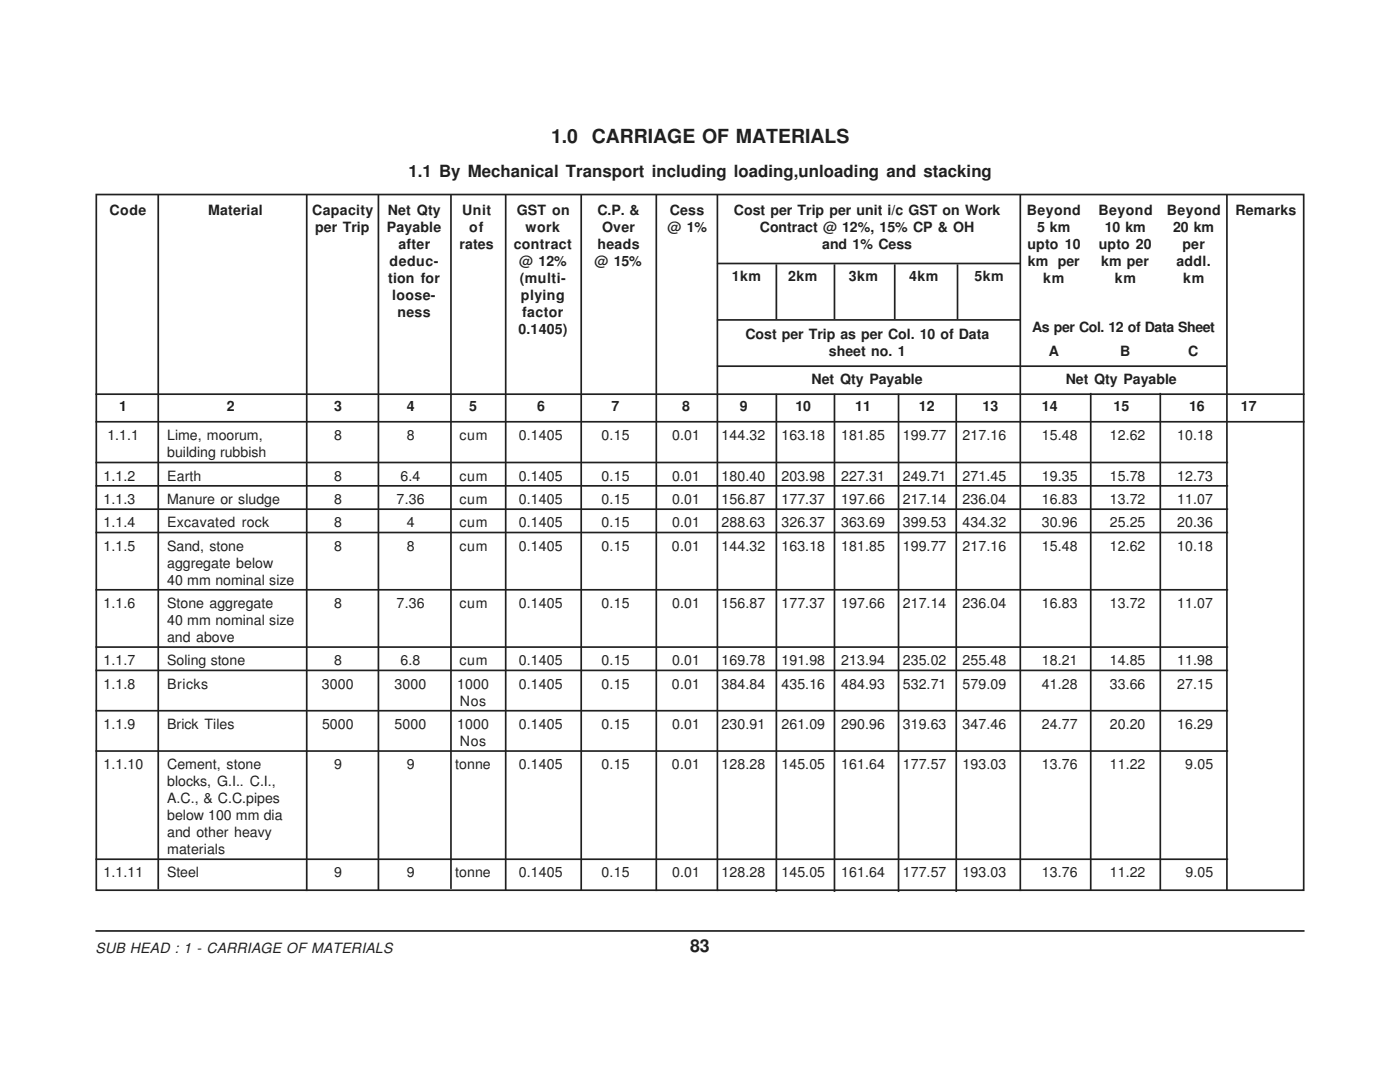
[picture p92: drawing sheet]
<svg xmlns="http://www.w3.org/2000/svg" width="279mm" height="216mm" viewBox="0 0 279 216" stroke-linecap="round" stroke-linejoin="round" font-family="sans-serif">
<defs><g id="words">
<g font-size="3.9" fill="#231f20">
<text x="110" y="28.5">1.0</text>
<text x="118.1" y="28.5">CARRIAGE OF MATERIALS</text>
</g>
<text font-size="3.5" fill="#231f20" x="137.8" y="190">83</text>
<text font-size="3.4" fill="#231f20" x="81.5" y="35.3">1.1 By Mechanical Transport including loading,unloading and stacking</text>
<g font-size="2.8" fill="#231f20">
<text x="21.8" y="42.9">Code</text>
<text x="41.6" y="42.9">Material</text>
<text x="62.3" y="42.9">Capacity</text>
<text x="62.9" y="46.3">per Trip</text>
<text x="77.2" y="46.3">Payable</text>
<text x="77.4" y="42.9">Net Qty</text>
<text x="92.2" y="42.9">Unit</text>
<text x="93.6" y="46.3">of</text>
<text x="103.1" y="42.9">GST on</text>
<text x="104.9" y="46.3">work</text>
<text x="119.2" y="42.9">C.P. &amp;</text>
<text x="120.1" y="46.3">Over</text>
<text x="133.2" y="46.3">@ 1%</text>
<text x="133.7" y="42.9">Cess</text>
<text x="146.5" y="42.9">Cost per Trip per unit i/c GST on Work</text>
<text x="151.6" y="46.3">Contract @ 12%, 15% CP &amp; OH</text>
<text x="204.9" y="42.9">Beyond</text>
<text x="207" y="46.3">5 km</text>
<text x="219.2" y="42.9">Beyond</text>
<text x="220.5" y="46.3">10 km</text>
<text x="232.8" y="42.9">Beyond</text>
<text x="234.1" y="46.3">20 km</text>
<text x="246.5" y="42.9">Remarks</text>
<text x="77.7" y="53.1">deduc-</text>
<text x="79.5" y="49.7">after</text>
<text x="91.7" y="49.7">rates</text>
<text x="102.5" y="49.7">contract</text>
<text x="103.6" y="53.1">@ 12%</text>
<text x="118.6" y="53.1">@ 15%</text>
<text x="119.2" y="49.7">heads</text>
<text x="164.1" y="49.7">and 1% Cess</text>
<text x="205.1" y="49.7">upto 10</text>
<text x="205.1" y="53.1">km per</text>
<text x="219.3" y="49.7">upto 20</text>
<text x="219.8" y="53.1">km per</text>
<text x="234.8" y="53.1">addl.</text>
<text x="236" y="49.7">per</text>
<text x="77.5" y="56.5">tion for</text>
<text x="78.2" y="59.9">loose-</text>
<text x="103.7" y="56.5">(multi-</text>
<text x="104" y="59.9">plying</text>
<text x="146" y="56.1">1km</text>
<text x="157.3" y="56.1">2km</text>
<text x="169.4" y="56.1">3km</text>
<text x="181.4" y="56.1">4km</text>
<text x="194.5" y="56.1">5km</text>
<text x="208.2" y="56.5">km</text>
<text x="222.5" y="56.5">km</text>
<text x="236.1" y="56.5">km</text>
<text x="79.3" y="63.2">ness</text>
<text x="104.2" y="63.2">factor</text>
<text x="103.5" y="66.6">0.1405)</text>
<text x="148.8" y="67.6">Cost per Trip as per Col. 10 of Data</text>
<text x="165.4" y="71">sheet no. 1</text>
<text x="206" y="66.3">As per Col. 12 of Data Sheet</text>
<text x="209.3" y="71.1">A</text>
<text x="223.5" y="71.1">B</text>
<text x="237.2" y="71.1">C</text>
<text x="162" y="76.6">Net Qty Payable</text>
<text x="212.7" y="76.6">Net Qty Payable</text>
<text x="23.8" y="82">1</text>
<text x="45.3" y="82">2</text>
<text x="66.7" y="82">3</text>
<text x="81.2" y="82">4</text>
<text x="93.6" y="82">5</text>
<text x="107.2" y="82">6</text>
<text x="122" y="82">7</text>
<text x="136.1" y="82">8</text>
<text x="147.7" y="82">9</text>
<text x="158.8" y="82">10</text>
<text x="170.7" y="82">11</text>
<text x="183.4" y="82">12</text>
<text x="196.1" y="82">13</text>
<text x="207.9" y="82">14</text>
<text x="222.3" y="82">15</text>
<text x="237.3" y="82">16</text>
<text x="247.7" y="82">17</text>
<text x="21.4" y="87.9">1.1.1</text>
<text x="33.4" y="87.9">Lime, moorum,</text>
<text x="66.7" y="87.9">8</text>
<text x="81.2" y="87.9">8</text>
<text x="91.7" y="87.9">cum</text>
<text x="103.5" y="87.9">0.1405</text>
<text x="120.1" y="87.9">0.15</text>
<text x="134.1" y="87.9">0.01</text>
<text x="144" y="87.9">144.32</text>
<text x="156" y="87.9">163.18</text>
<text x="167.9" y="87.9">181.85</text>
<text x="180.2" y="87.9">199.77</text>
<text x="192.1" y="87.9">217.16</text>
<text x="207.9" y="87.9">15.48</text>
<text x="221.5" y="87.9">12.62</text>
<text x="235" y="87.9">10.18</text>
<text x="20.7" y="95.9">1.1.2</text>
<text x="33.4" y="91.3">building rubbish</text>
<text x="33.4" y="95.9">Earth</text>
<text x="66.7" y="95.9">8</text>
<text x="79.9" y="95.9">6.4</text>
<text x="91.7" y="95.9">cum</text>
<text x="103.5" y="95.9">0.1405</text>
<text x="120.1" y="95.9">0.15</text>
<text x="134.1" y="95.9">0.01</text>
<text x="144" y="95.9">180.40</text>
<text x="156" y="95.9">203.98</text>
<text x="167.9" y="95.9">227.31</text>
<text x="180.2" y="95.9">249.71</text>
<text x="192.1" y="95.9">271.45</text>
<text x="207.9" y="95.9">19.35</text>
<text x="221.5" y="95.9">15.78</text>
<text x="234.9" y="95.9">12.73</text>
<text x="20.7" y="100.6">1.1.3</text>
<text x="33.4" y="100.6">Manure or sludge</text>
<text x="66.7" y="100.6">8</text>
<text x="79.2" y="100.6">7.36</text>
<text x="91.7" y="100.6">cum</text>
<text x="103.5" y="100.6">0.1405</text>
<text x="120.1" y="100.6">0.15</text>
<text x="134.1" y="100.6">0.01</text>
<text x="144" y="100.6">156.87</text>
<text x="156" y="100.6">177.37</text>
<text x="167.9" y="100.6">197.66</text>
<text x="180.2" y="100.6">217.14</text>
<text x="192.1" y="100.6">236.04</text>
<text x="207.9" y="100.6">16.83</text>
<text x="221.5" y="100.6">13.72</text>
<text x="234.9" y="100.6">11.07</text>
<text x="20.7" y="105.2">1.1.4</text>
<text x="33.4" y="105.2">Excavated rock</text>
<text x="66.7" y="105.2">8</text>
<text x="81.2" y="105.2">4</text>
<text x="91.7" y="105.2">cum</text>
<text x="103.5" y="105.2">0.1405</text>
<text x="120.1" y="105.2">0.15</text>
<text x="134.1" y="105.2">0.01</text>
<text x="144" y="105.2">288.63</text>
<text x="156" y="105.2">326.37</text>
<text x="167.9" y="105.2">363.69</text>
<text x="180.2" y="105.2">399.53</text>
<text x="192.1" y="105.2">434.32</text>
<text x="207.9" y="105.2">30.96</text>
<text x="221.5" y="105.2">25.25</text>
<text x="234.9" y="105.2">20.36</text>
<text x="20.7" y="109.9">1.1.5</text>
<text x="33.4" y="113.3">aggregate below</text>
<text x="33.4" y="109.9">Sand, stone</text>
<text x="66.7" y="109.9">8</text>
<text x="81.2" y="109.9">8</text>
<text x="91.7" y="109.9">cum</text>
<text x="103.5" y="109.9">0.1405</text>
<text x="120.1" y="109.9">0.15</text>
<text x="134.1" y="109.9">0.01</text>
<text x="144" y="109.9">144.32</text>
<text x="156" y="109.9">163.18</text>
<text x="167.9" y="109.9">181.85</text>
<text x="180.2" y="109.9">199.77</text>
<text x="192.1" y="109.9">217.16</text>
<text x="207.9" y="109.9">15.48</text>
<text x="221.5" y="109.9">12.62</text>
<text x="234.9" y="109.9">10.18</text>
<text x="33.4" y="116.7">40 mm nominal size</text>
<text x="20.7" y="121.3">1.1.6</text>
<text x="33.4" y="124.7">40 mm nominal size</text>
<text x="33.4" y="121.3">Stone aggregate</text>
<text x="66.7" y="121.3">8</text>
<text x="79.2" y="121.3">7.36</text>
<text x="91.7" y="121.3">cum</text>
<text x="103.5" y="121.3">0.1405</text>
<text x="120.1" y="121.3">0.15</text>
<text x="134.1" y="121.3">0.01</text>
<text x="144" y="121.3">156.87</text>
<text x="156" y="121.3">177.37</text>
<text x="167.9" y="121.3">197.66</text>
<text x="180.2" y="121.3">217.14</text>
<text x="192.1" y="121.3">236.04</text>
<text x="207.9" y="121.3">16.83</text>
<text x="221.5" y="121.3">13.72</text>
<text x="234.9" y="121.3">11.07</text>
<text x="33.4" y="128.1">and above</text>
<text x="20.7" y="137.4">1.1.8</text>
<text x="20.7" y="132.8">1.1.7</text>
<text x="33.4" y="137.4">Bricks</text>
<text x="33.4" y="132.8">Soling stone</text>
<text x="64.3" y="137.4">3000</text>
<text x="66.7" y="132.8">8</text>
<text x="78.7" y="137.4">3000</text>
<text x="79.9" y="132.8">6.8</text>
<text x="91.3" y="137.4">1000</text>
<text x="91.7" y="132.8">cum</text>
<text x="103.5" y="137.4">0.1405</text>
<text x="103.5" y="132.8">0.1405</text>
<text x="120.1" y="137.4">0.15</text>
<text x="120.1" y="132.8">0.15</text>
<text x="134.1" y="137.4">0.01</text>
<text x="134.1" y="132.8">0.01</text>
<text x="144" y="137.4">384.84</text>
<text x="144" y="132.8">169.78</text>
<text x="156" y="137.4">435.16</text>
<text x="156" y="132.8">191.98</text>
<text x="167.9" y="137.4">484.93</text>
<text x="167.9" y="132.8">213.94</text>
<text x="180.2" y="137.4">532.71</text>
<text x="180.2" y="132.8">235.02</text>
<text x="192.1" y="137.4">579.09</text>
<text x="192.1" y="132.8">255.48</text>
<text x="207.9" y="137.4">41.28</text>
<text x="207.9" y="132.8">18.21</text>
<text x="221.5" y="137.4">33.66</text>
<text x="221.5" y="132.8">14.85</text>
<text x="234.9" y="137.4">27.15</text>
<text x="234.9" y="132.8">11.98</text>
<text x="91.8" y="140.8">Nos</text>
<text x="20.7" y="145.5">1.1.9</text>
<text x="33.4" y="145.5">Brick Tiles</text>
<text x="64.3" y="145.5">5000</text>
<text x="78.7" y="145.5">5000</text>
<text x="91.3" y="145.5">1000</text>
<text x="91.8" y="148.8">Nos</text>
<text x="103.5" y="145.5">0.1405</text>
<text x="120.1" y="145.5">0.15</text>
<text x="134.1" y="145.5">0.01</text>
<text x="144" y="145.5">230.91</text>
<text x="156" y="145.5">261.09</text>
<text x="167.9" y="145.5">290.96</text>
<text x="180.2" y="145.5">319.63</text>
<text x="192.1" y="145.5">347.46</text>
<text x="207.9" y="145.5">24.77</text>
<text x="221.5" y="145.5">20.20</text>
<text x="235" y="145.5">16.29</text>
<text x="20.7" y="153.5">1.1.10</text>
<text x="33.4" y="153.5">Cement, stone</text>
<text x="66.7" y="153.5">9</text>
<text x="81.2" y="153.5">9</text>
<text x="90.8" y="153.5">tonne</text>
<text x="103.5" y="153.5">0.1405</text>
<text x="120.1" y="153.5">0.15</text>
<text x="134.1" y="153.5">0.01</text>
<text x="144" y="153.5">128.28</text>
<text x="156" y="153.5">145.05</text>
<text x="167.9" y="153.5">161.64</text>
<text x="180.2" y="153.5">177.57</text>
<text x="192.1" y="153.5">193.03</text>
<text x="207.9" y="153.5">13.76</text>
<text x="221.5" y="153.5">11.22</text>
<text x="236.6" y="153.5">9.05</text>
<text x="33.4" y="156.9">blocks, G.I.. C.I.,</text>
<text x="33.4" y="160.3">A.C., &amp; C.C.pipes</text>
<text x="33.4" y="163.7">below 100 mm dia</text>
<text x="33.4" y="167">and other heavy</text>
<text x="33.4" y="170.4">materials</text>
<text x="20.7" y="175.1">1.1.11</text>
<text x="33.4" y="175.1">Steel</text>
<text x="66.7" y="175.1">9</text>
<text x="81.2" y="175.1">9</text>
<text x="90.8" y="175.1">tonne</text>
<text x="103.5" y="175.1">0.1405</text>
<text x="120.1" y="175.1">0.15</text>
<text x="134.1" y="175.1">0.01</text>
<text x="144" y="175.1">128.28</text>
<text x="156" y="175.1">145.05</text>
<text x="167.9" y="175.1">161.64</text>
<text x="180.2" y="175.1">177.57</text>
<text x="192.1" y="175.1">193.03</text>
<text x="207.9" y="175.1">13.76</text>
<text x="221.5" y="175.1">11.22</text>
<text x="236.6" y="175.1">9.05</text>
<text x="19.1" y="190.2">SUB HEAD : 1 - CARRIAGE OF MATERIALS</text>
</g>
</g></defs>
<g fill="none" stroke="#231f20" stroke-width=".34">
<path d="M19.2 38.8h241v138.8h-241zM31.6 38.9v138.6M61.2 38.9v138.9M75.5 38.9v138.7M90 38.9v138.5M100.9 38.9v138.7M116 38.9v138.7M131 38.9v138.9M143.2 38.9v138.9M203.6 38.9v138.9M244.9 38.9v138.7M143.1 52.6h60.5"/>
<path d="M154.9 52.7v11M166.5 52.7v11M178.6 52.7v11M191.1 52.7v11M19 78.7h241.3M143.1 63.8h60.5M143.1 73.1h101.7M154.9 78.6v99.4M166.5 78.6v99.4M179.3 78.6v99.4M190.8 78.6v99.4M217.7 78.4v99.2"/>
<path d="M231.6 78.4v99.2M19 84.2h241.3M19 92.3h226.1M19 96.9h226.1M19 101.6h226.1M19 106.3h226.1M19 117.7h226.1M19 129.1h226.1M19 133.8h226.1M19 141.8h226.1M19 149.9h226.1M19 171.4h226.1"/>
<path d="M19 185.8h241.3"/>
</g>
<use href="#words"/>
</svg>
